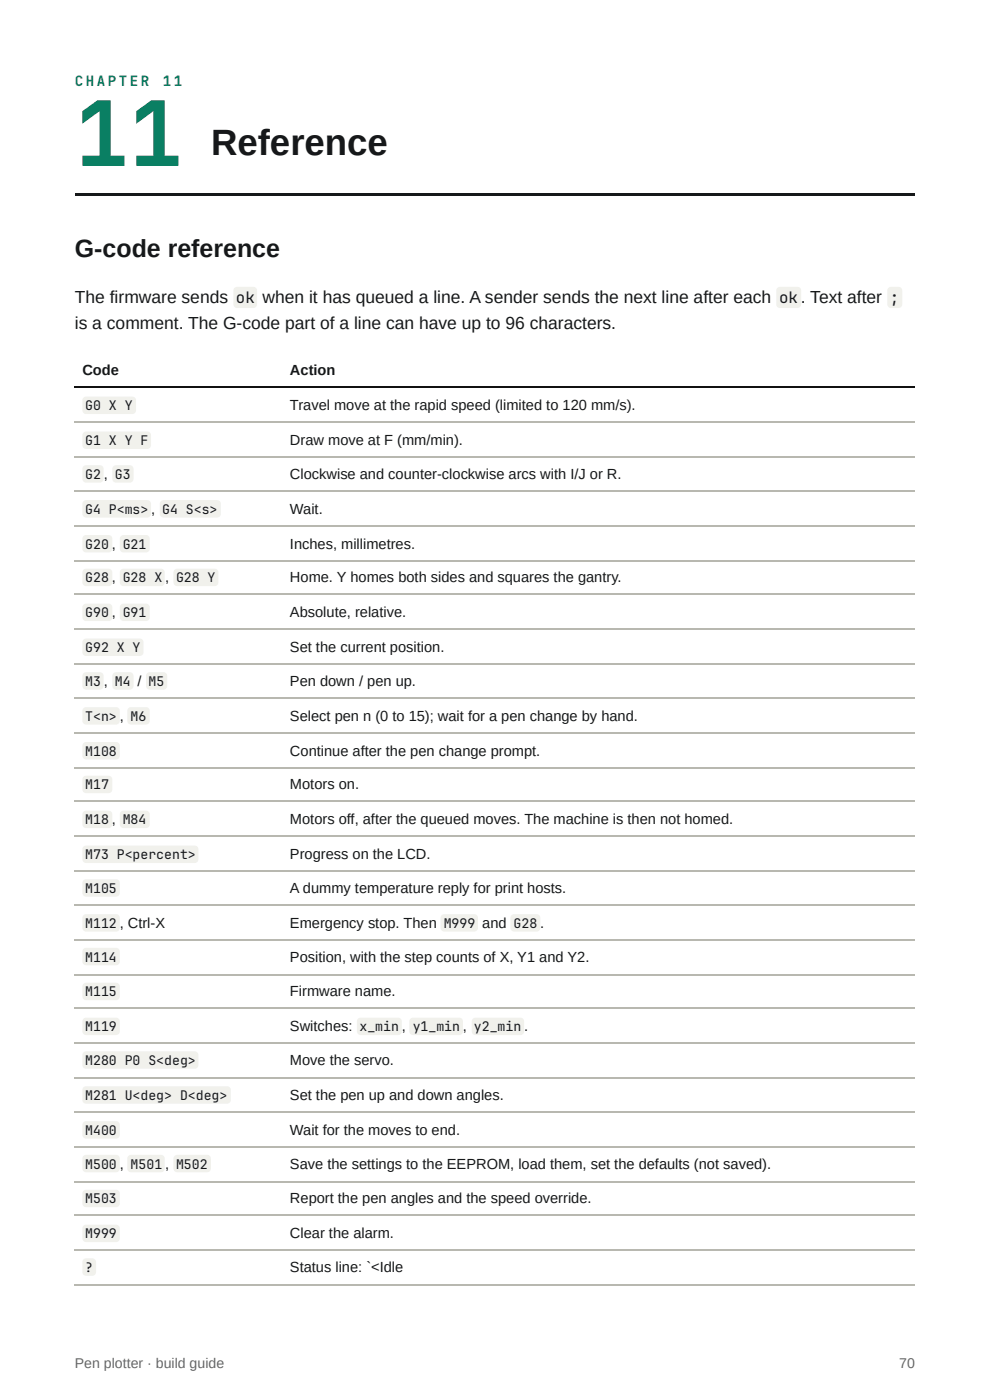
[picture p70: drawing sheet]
<svg xmlns="http://www.w3.org/2000/svg" width="210mm" height="297mm" viewBox="0 0 210 297" stroke-linecap="round" stroke-linejoin="round" font-family="sans-serif">
<defs><g id="words">
<text font-size="19" fill="#0a7f63" x="15.9" y="35.2">11</text>
<text font-size="7.8" fill="#16181a" x="44.7" y="32.8">Reference</text>
<text font-size="5.3" fill="#16181a" x="15.9" y="54.5">G-code reference</text>
<g font-size="3.7" fill="#16181a">
<text x="15.9" y="64.3">The firmware sends</text>
<text x="55.7" y="64.3">when it has queued a line. A sender sends the next line after each</text>
<text x="171.8" y="64.3">Text after</text>
<text x="15.9" y="69.8">is a comment. The G-code part of a line can have up to 96 characters.</text>
</g>
<g font-size="3.3" fill="#16181a">
<text x="50" y="64.3">ok</text>
<text x="165.2" y="64.3">ok.</text>
<text x="188.7" y="64.3">;</text>
</g>
<g font-size="3.1" fill="#16181a">
<text x="17.5" y="79.6">Code</text>
<text x="61.5" y="79.6">Action</text>
<text x="61.5" y="87">Travel move at the rapid speed (limited to 120 mm/s).</text>
<text x="61.5" y="94.5">Draw move at F (mm/min).</text>
<text x="61.5" y="101.6">Clockwise and counter-clockwise arcs with I/J or R.</text>
<text x="61.5" y="109">Wait.</text>
<text x="61.5" y="116.4">Inches, millimetres.</text>
<text x="61.5" y="123.6">Home. Y homes both sides and squares the gantry.</text>
<text x="61.5" y="131">Absolute, relative.</text>
<text x="61.5" y="138.4">Set the current position.</text>
<text x="61.5" y="145.5">Pen down / pen up.</text>
<text x="61.5" y="152.9">Select pen n (0 to 15); wait for a pen change by hand.</text>
<text x="61.5" y="160.3">Continue after the pen change prompt.</text>
<text x="61.5" y="167.5">Motors on.</text>
<text x="61.5" y="174.9">Motors off, after the queued moves. The machine is then not homed.</text>
<text x="61.5" y="182.3">Progress on the LCD.</text>
<text x="61.5" y="189.4">A dummy temperature reply for print hosts.</text>
<text x="61.5" y="196.8">Emergency stop. Then M999 and G28 .</text>
<text x="61.5" y="204">Position, with the step counts of X, Y1 and Y2.</text>
<text x="61.5" y="211.4">Firmware name.</text>
<text x="61.5" y="218.8">Switches: x_min , y1_min , y2_min .</text>
<text x="61.5" y="225.9">Move the servo.</text>
<text x="61.5" y="233.4">Set the pen up and down angles.</text>
<text x="61.5" y="240.8">Wait for the moves to end.</text>
<text x="61.5" y="247.9">Save the settings to the EEPROM, load them, set the defaults (not saved).</text>
<text x="61.5" y="255.3">Report the pen angles and the speed override.</text>
<text x="61.5" y="262.7">Clear the alarm.</text>
<text x="61.5" y="269.9">Status line: `&lt;Idle</text>
</g>
<g font-size="3" fill="#0a7f63">
<text x="15.9" y="18.3">C H A P T E R</text>
<text x="34.5" y="18.3">1</text>
<text x="36.8" y="18.3">1</text>
</g>
<g font-size="3" fill="#666">
<text x="15.9" y="290.2">Pen plotter · build guide</text>
<text x="190.7" y="290.2">70</text>
</g>
<g font-size="2.8" fill="#16181a">
<text x="18.1" y="87">G0 X Y</text>
<text x="18.1" y="94.5">G1 X Y F</text>
<text x="18.1" y="101.6">G2 , G3</text>
<text x="18.1" y="109">G4 P&lt;ms&gt; , G4 S&lt;s&gt;</text>
<text x="18.1" y="116.4">G20 , G21</text>
<text x="18.1" y="123.6">G28 , G28 X , G28 Y</text>
<text x="18.1" y="131">G90 , G91</text>
<text x="18.1" y="138.4">G92 X Y</text>
<text x="18.1" y="145.5">M3 , M4 / M5</text>
<text x="18.1" y="152.9">T&lt;n&gt; , M6</text>
<text x="18.1" y="160.3">M108</text>
<text x="18.1" y="167.5">M17</text>
<text x="18.1" y="174.9">M18 , M84</text>
<text x="18.1" y="182.3">M73 P&lt;percent&gt;</text>
<text x="18.1" y="189.4">M105</text>
<text x="18.1" y="196.8">M112 , Ctrl-X</text>
<text x="18.1" y="204">M114</text>
<text x="18.1" y="211.4">M115</text>
<text x="18.1" y="218.8">M119</text>
<text x="18.1" y="225.9">M280 P0 S&lt;deg&gt;</text>
<text x="18.1" y="233.4">M281 U&lt;deg&gt; D&lt;deg&gt;</text>
<text x="18.1" y="240.8">M400</text>
<text x="18.1" y="247.9">M500 , M501 , M502</text>
<text x="18.1" y="255.3">M503</text>
<text x="18.1" y="262.7">M999</text>
<text x="18.1" y="269.9">?</text>
</g>
</g></defs>
<path d="M15.9 41h178v.5h-178z" fill="#16181a"/>
<path d="M15.9 82.2h178" fill="none" stroke="#111" stroke-width=".26"/>
<g fill="none" stroke="#b8b8b0" stroke-width=".26">
<path d="M15.9 89.6h178M15.9 97h178M15.9 104.1h178M15.9 111.5h178M15.9 118.9h178M15.9 126.1h178M15.9 133.5h178M15.9 140.9h178M15.9 148h178M15.9 155.4h178M15.9 162.8h178M15.9 170h178"/>
<path d="M15.9 177.4h178M15.9 184.8h178M15.9 191.9h178M15.9 199.4h178M15.9 206.8h178M15.9 213.9h178M15.9 221.3h178M15.9 228.7h178M15.9 235.9h178M15.9 243.3h178M15.9 250.7h178M15.9 257.8h178"/>
<path d="M15.9 265.2h178M15.9 272.6h178"/>
</g>
<g fill="#f1f1ec">
<path d="M49.7 61.1l.6-.2h3.4a.8 .8 0 0 1 .8 .8v2.8a.8 .8 0 0 1-.8 .8h-3.4a.8 .8 0 0 1-.8-.8v-2.8z"/>
<path d="M164.8 61.1l.6-.2h3.7a.8 .8 0 0 1 .8 .8v2.8a.8 .8 0 0 1-.8 .8h-3.7a.8 .8 0 0 1-.8-.8v-2.8z"/>
<path d="M188.3 61.1l.5-.2h1.7a.8 .8 0 0 1 .8 .8v2.8a.8 .8 0 0 1-.8 .8h-1.6a.8 .8 0 0 1-.8-.8v-2.8z"/>
<path d="M17.7 84.4l.6-.3h9.7a.8 .8 0 0 1 .8 .8v2.1a.8 .8 0 0 1-.8 .8h-9.7a.8 .8 0 0 1-.8-.8v-2.1z"/>
<path d="M17.7 91.8l.6-.3h12.9a.8 .8 0 0 1 .8 .8v2.1a.8 .8 0 0 1-.8 .8h-12.9a.8 .8 0 0 1-.8-.8v-2.1z"/>
<path d="M17.7 98.9l.6-.2h2.9a.8 .8 0 0 1 .8 .8v2.1a.8 .8 0 0 1-.8 .8h-2.9a.8 .8 0 0 1-.8-.8v-2.1z"/>
<path d="M24 98.9l.6-.2h2.9a.8 .8 0 0 1 .8 .8v2.1a.8 .8 0 0 1-.8 .8h-2.9a.8 .8 0 0 1-.8-.8v-2.1z"/>
<path d="M17.7 106.3l.6-.2h12.9a.8 .8 0 0 1 .8 .8v2.1a.8 .8 0 0 1-.8 .8h-12.9a.81 .81 0 0 1-.8-.8v-2.1z"/>
<path d="M34.1 106.3l.6-.2h11.3a.8 .8 0 0 1 .8 .8v2.1a.8 .8 0 0 1-.8 .8h-11.3a.81 .81 0 0 1-.8-.8v-2.1z"/>
<path d="M17.7 113.7l.6-.2h4.7a.8 .8 0 0 1 .8 .8v2.1a.8 .8 0 0 1-.8 .8h-4.7a.81 .81 0 0 1-.8-.8v-2.1z"/>
<path d="M25.6 113.7l.6-.2h4.7a.8 .8 0 0 1 .8 .8v2.1a.8 .8 0 0 1-.8 .8h-4.7a.81 .81 0 0 1-.8-.8v-2.1z"/>
<path d="M17.7 120.9l.6-.3h4.7a.8 .8 0 0 1 .8 .8v2.2a.8 .8 0 0 1-.8 .8h-4.7a.81 .81 0 0 1-.8-.8v-2.2z"/>
<path d="M25.6 120.9l.6-.3h7.9a.8 .8 0 0 1 .8 .8v2.2a.8 .8 0 0 1-.8 .8h-7.9a.81 .81 0 0 1-.8-.8v-2.2z"/>
<path d="M37 120.9l.6-.3h7.9a.8 .8 0 0 1 .8 .8v2.2a.8 .8 0 0 1-.8 .8h-7.9a.81 .81 0 0 1-.8-.8v-2.2z"/>
<path d="M17.7 128.3l.6-.2h4.7a.8 .8 0 0 1 .8 .8v2.1a.8 .8 0 0 1-.8 .8h-4.7a.81 .81 0 0 1-.8-.8v-2.1z"/>
<path d="M25.6 128.3l.6-.2h4.7a.8 .8 0 0 1 .8 .8v2.1a.8 .8 0 0 1-.8 .8h-4.7a.81 .81 0 0 1-.8-.8v-2.1z"/>
<path d="M17.7 135.7l.6-.2h11.3a.8 .8 0 0 1 .8 .8v2.1a.8 .8 0 0 1-.8 .8h-11.3a.8 .8 0 0 1-.8-.8v-2.1z"/>
<path d="M17.7 142.8l.6-.2h2.9a.8 .8 0 0 1 .8 .8v2.1a.8 .8 0 0 1-.8 .8h-2.9a.8 .8 0 0 1-.8-.8v-2.1z"/>
<path d="M24 142.8l.6-.2h2.9a.8 .8 0 0 1 .8 .8v2.1a.8 .8 0 0 1-.8 .8h-2.9a.8 .8 0 0 1-.8-.8v-2.1z"/>
<path d="M31.2 142.8l.6-.2h2.9a.8 .8 0 0 1 .8 .8v2.1a.8 .8 0 0 1-.8 .8h-2.9a.8 .8 0 0 1-.8-.8v-2.1z"/>
<path d="M17.7 150.2l.6-.2h6.3a.8 .8 0 0 1 .8 .8v2.1a.8 .8 0 0 1-.8 .8h-6.3a.8 .8 0 0 1-.8-.8v-2.1z"/>
<path d="M27.2 150.2l.6-.2h3.1a.8 .8 0 0 1 .8 .8v2.1a.8 .8 0 0 1-.8 .8h-3.1a.8 .8 0 0 1-.8-.8v-2.1z"/>
<path d="M17.7 157.7l.6-.3h6.3a.8 .8 0 0 1 .8 .8v2.1a.8 .8 0 0 1-.8 .8h-6.3a.8 .8 0 0 1-.8-.8v-2.1z"/>
<path d="M17.7 164.8l.6-.2h4.7a.8 .8 0 0 1 .8 .8v2.1a.8 .8 0 0 1-.8 .8h-4.7a.8 .8 0 0 1-.8-.8v-2.1z"/>
<path d="M17.7 172.2l.6-.2h4.7a.8 .8 0 0 1 .8 .8v2.1a.8 .8 0 0 1-.8 .8h-4.7a.8 .8 0 0 1-.8-.8v-2.1z"/>
<path d="M25.6 172.2l.6-.2h4.7a.8 .8 0 0 1 .8 .8v2.1a.8 .8 0 0 1-.8 .8h-4.7a.8 .8 0 0 1-.8-.8v-2.1z"/>
<path d="M17.7 179.6l.6-.2h23a.8 .8 0 0 1 .8 .8v2.1a.8 .8 0 0 1-.8 .8h-23a.8 .8 0 0 1-.8-.8v-2.1z"/>
<path d="M17.7 186.8l.6-.3h6.3a.8 .8 0 0 1 .8 .8v2.1a.8 .8 0 0 1-.8 .8h-6.3a.8 .8 0 0 1-.8-.8v-2.1z"/>
<path d="M17.7 194.2l.6-.3h6.3a.8 .8 0 0 1 .8 .8v2.1a.8 .8 0 0 1-.8 .8h-6.3a.8 .8 0 0 1-.8-.8v-2.1z"/>
<path d="M93.6 194.2l.6-.3h6.3a.8 .8 0 0 1 .8 .8v2.1a.8 .8 0 0 1-.8 .8h-6.3a.8 .8 0 0 1-.8-.8v-2.1z"/>
<path d="M108.4 194.2l.6-.3h4.8a.8 .8 0 0 1 .8 .8v2.1a.8 .8 0 0 1-.8 .8h-4.8a.8 .8 0 0 1-.8-.8v-2.1z"/>
<path d="M17.7 201.3l.6-.2h6.3a.8 .8 0 0 1 .8 .8v2.1a.8 .8 0 0 1-.8 .8h-6.3a.8 .8 0 0 1-.8-.8v-2.1z"/>
<path d="M17.7 208.7l.6-.2h6.3a.8 .8 0 0 1 .8 .8v2.1a.8 .8 0 0 1-.8 .8h-6.3a.8 .8 0 0 1-.8-.8v-2.1z"/>
<path d="M17.7 216.1l.6-.2h6.3a.8 .8 0 0 1 .8 .8v2.1a.8 .8 0 0 1-.8 .8h-6.3a.8 .8 0 0 1-.8-.8v-2.1z"/>
<path d="M75.9 216.1l.6-.2h7.9a.8 .8 0 0 1 .8 .8v2.1a.8 .8 0 0 1-.8 .8h-7.9a.8 .8 0 0 1-.8-.8v-2.1z"/>
<path d="M87 216.1l.6-.2h9.8a.8 .8 0 0 1 .8 .8v2.1a.8 .8 0 0 1-.8 .8h-9.8a.8 .8 0 0 1-.8-.8v-2.1z"/>
<path d="M100.2 216.1l.6-.2h9.5a.8 .8 0 0 1 .8 .8v2.1a.8 .8 0 0 1-.8 .8h-9.5a.8 .8 0 0 1-.8-.8v-2.1z"/>
<path d="M17.7 223.3l.6-.3h23a.8 .8 0 0 1 .8 .8v2.1a.8 .8 0 0 1-.8 .8h-23a.8 .8 0 0 1-.8-.8v-2.1z"/>
<path d="M17.7 230.7l.6-.3h29.8a.8 .8 0 0 1 .8 .8v2.2a.8 .8 0 0 1-.8 .8h-29.8a.8 .8 0 0 1-.8-.8v-2.2z"/>
<path d="M17.7 238.1l.6-.2h6.3a.8 .8 0 0 1 .8 .8v2.1a.8 .8 0 0 1-.8 .8h-6.3a.8 .8 0 0 1-.8-.8v-2.1z"/>
<path d="M17.7 245.2l.6-.2h6.3a.8 .8 0 0 1 .8 .8v2.1a.8 .8 0 0 1-.8 .8h-6.3a.8 .8 0 0 1-.8-.8v-2.1z"/>
<path d="M27.2 245.2l.6-.2h6.3a.8 .8 0 0 1 .8 .8v2.1a.8 .8 0 0 1-.8 .8h-6.3a.8 .8 0 0 1-.8-.8v-2.1z"/>
<path d="M37 245.2l.6-.2h6.3a.8 .8 0 0 1 .8 .8v2.1a.8 .8 0 0 1-.8 .8h-6.3a.8 .8 0 0 1-.8-.8v-2.1z"/>
<path d="M17.7 252.6l.6-.2h6.3a.8 .8 0 0 1 .8 .8v2.1a.8 .8 0 0 1-.8 .8h-6.3a.8 .8 0 0 1-.8-.8v-2.1z"/>
<path d="M17.7 260l.6-.2h6.3a.8 .8 0 0 1 .8 .8v2.1a.8 .8 0 0 1-.8 .8h-6.3a.81 .81 0 0 1-.8-.8v-2.1z"/>
<path d="M17.7 267.2l.4-.2h1.5a.8 .8 0 0 1 .8 .8v2.1a.8 .8 0 0 1-.8 .8h-1.3a.8 .8 0 0 1-.8-.8v-2.1z"/>
</g>
<use href="#words"/>
</svg>
